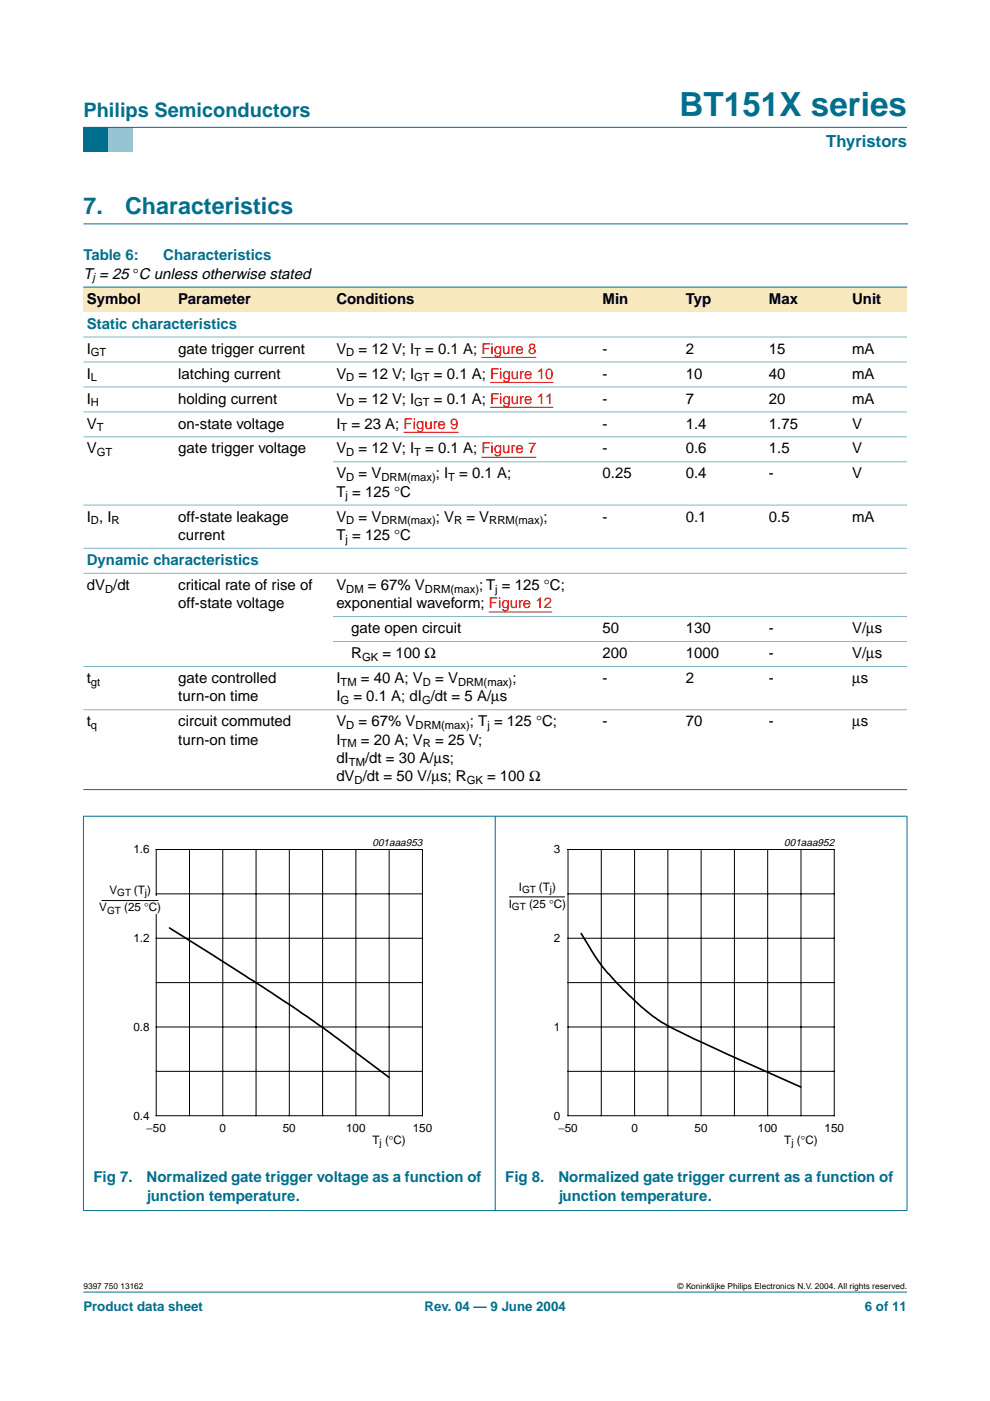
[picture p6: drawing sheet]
<svg xmlns="http://www.w3.org/2000/svg" width="210mm" height="297mm" viewBox="0 0 210 297" stroke-linecap="round" stroke-linejoin="round" font-family="sans-serif">
<defs><g id="words">
<text font-size="7.1" fill="#006e8c" x="144.1" y="24.7">BT151X series</text>
<g font-size="4.9" fill="#006e8c">
<text x="17.7" y="45.5">7.</text>
<text x="26.5" y="45.5">Characteristics</text>
</g>
<text font-size="4.2" fill="#006e8c" x="17.7" y="24.9">Philips Semiconductors</text>
<text font-size="3.5" fill="#006e8c" x="175.2" y="31.1">Thyristors</text>
<g font-size="3.2" fill="#006e8c">
<text x="17.7" y="55.2">Table 6:</text>
<text x="34.6" y="55.2">Characteristics</text>
<text x="18.4" y="69.7">Static characteristics</text>
<text x="18.4" y="119.8">Dynamic characteristics</text>
<text x="19.8" y="250.7">Fig 7.</text>
<text x="31.1" y="250.7">Normalized gate trigger voltage as a function of</text>
<text x="107.1" y="250.7">Fig 8.</text>
<text x="118.4" y="250.7">Normalized gate trigger current as a function of</text>
<text x="31.1" y="254.5">junction temperature.</text>
<text x="118.4" y="254.5">junction temperature.</text>
</g>
<g font-size="3.2">
<text x="17.7" y="59.1">T = 25 °C unless otherwise stated</text>
<text x="18.4" y="64.4">Symbol</text>
<text x="37.8" y="64.4">Parameter</text>
<text x="71.3" y="64.4">Conditions</text>
<text x="127.8" y="64.4">Min</text>
<text x="145.4" y="64.4">Typ</text>
<text x="163" y="64.4">Max</text>
<text x="180.7" y="64.4">Unit</text>
<text x="18.4" y="75">I</text>
<text x="37.8" y="75">gate trigger current</text>
<text x="71.3" y="75">V</text>
<text x="76" y="75">= 12 V; I</text>
<text x="90.2" y="75">= 0.1 A; Figure 8</text>
<text x="127.8" y="75">-</text>
<text x="145.4" y="75">2</text>
<text x="163" y="75">15</text>
<text x="180.7" y="75">mA</text>
<text x="18.4" y="80.3">I</text>
<text x="37.8" y="80.3">latching current</text>
<text x="71.3" y="80.3">V</text>
<text x="76" y="80.3">= 12 V; I</text>
<text x="92" y="80.3">= 0.1 A; Figure 10</text>
<text x="127.8" y="80.3">-</text>
<text x="145.4" y="80.3">10</text>
<text x="163" y="80.3">40</text>
<text x="180.7" y="80.3">mA</text>
<text x="18.4" y="85.6">I</text>
<text x="37.8" y="85.6">holding current</text>
<text x="71.3" y="85.6">V</text>
<text x="76" y="85.6">= 12 V; I</text>
<text x="92" y="85.6">= 0.1 A; Figure 11</text>
<text x="127.8" y="85.6">-</text>
<text x="145.4" y="85.6">7</text>
<text x="163" y="85.6">20</text>
<text x="180.7" y="85.6">mA</text>
<text x="18.4" y="90.9">V</text>
<text x="37.8" y="90.9">on-state voltage</text>
<text x="71.3" y="90.9">I</text>
<text x="74.5" y="90.9">= 23 A; Figure 9</text>
<text x="127.8" y="90.9">-</text>
<text x="145.4" y="90.9">1.4</text>
<text x="163" y="90.9">1.75</text>
<text x="180.7" y="90.9">V</text>
<text x="18.4" y="96.1">V</text>
<text x="37.8" y="96.1">gate trigger voltage</text>
<text x="71.3" y="101.4">V</text>
<text x="71.3" y="96.1">V</text>
<text x="76" y="96.1">= 12 V; I</text>
<text x="76" y="101.4">= V</text>
<text x="90.2" y="96.1">= 0.1 A; Figure 7</text>
<text x="92.4" y="101.4">; I</text>
<text x="97.4" y="101.4">= 0.1 A;</text>
<text x="127.8" y="96.1">-</text>
<text x="127.8" y="101.4">0.25</text>
<text x="145.4" y="96.1">0.6</text>
<text x="145.4" y="101.4">0.4</text>
<text x="163" y="96.1">1.5</text>
<text x="163" y="101.4">-</text>
<text x="180.7" y="96.1">V</text>
<text x="180.7" y="101.4">V</text>
<text x="71.3" y="105.3">T = 125 °C</text>
<text x="18.4" y="110.6">I , I</text>
<text x="37.8" y="110.6">off-state leakage</text>
<text x="71.3" y="110.6">V</text>
<text x="76" y="110.6">= V</text>
<text x="92.4" y="110.6">; V</text>
<text x="98.9" y="110.6">= V</text>
<text x="115.2" y="110.6">;</text>
<text x="127.8" y="110.6">-</text>
<text x="145.4" y="110.6">0.1</text>
<text x="163" y="110.6">0.5</text>
<text x="180.7" y="110.6">mA</text>
<text x="37.8" y="114.5">current</text>
<text x="71.3" y="114.5">T = 125 °C</text>
<text x="18.4" y="125.1">dV /dt</text>
<text x="37.8" y="125.1">critical rate of rise of</text>
<text x="71.3" y="125.1">V</text>
<text x="78" y="125.1">= 67% V</text>
<text x="101.6" y="125.1">; T = 125 °C;</text>
<text x="37.8" y="129">off-state voltage</text>
<text x="71.3" y="129">exponential waveform; Figure 12</text>
<text x="74.5" y="134.2">gate open circuit</text>
<text x="127.8" y="134.2">50</text>
<text x="145.4" y="134.2">130</text>
<text x="163" y="134.2">-</text>
<text x="180.7" y="134.2">V/µs</text>
<text x="74.5" y="139.5">R</text>
<text x="81.1" y="139.5">= 100 Ω</text>
<text x="127.8" y="139.5">200</text>
<text x="145.4" y="139.5">1000</text>
<text x="163" y="139.5">-</text>
<text x="180.7" y="139.5">V/µs</text>
<text x="18.4" y="144.8">t</text>
<text x="37.8" y="144.8">gate controlled</text>
<text x="37.8" y="148.7">turn-on time</text>
<text x="71.3" y="148.7">I</text>
<text x="71.3" y="144.8">I</text>
<text x="74.9" y="148.7">= 0.1 A; dI /dt = 5 A/µs</text>
<text x="76.5" y="144.8">= 40 A; V</text>
<text x="92.3" y="144.8">= V</text>
<text x="108.6" y="144.8">;</text>
<text x="127.8" y="144.8">-</text>
<text x="145.4" y="144.8">2</text>
<text x="163" y="144.8">-</text>
<text x="180.7" y="144.8">µs</text>
<text x="18.4" y="154">t</text>
<text x="37.8" y="154">circuit commuted</text>
<text x="71.3" y="154">V</text>
<text x="76" y="154">= 67% V</text>
<text x="99.6" y="154">; T = 125 °C;</text>
<text x="127.8" y="154">-</text>
<text x="145.4" y="154">70</text>
<text x="163" y="154">-</text>
<text x="180.7" y="154">µs</text>
<text x="37.8" y="157.9">turn-on time</text>
<text x="71.3" y="157.9">I</text>
<text x="71.3" y="161.8">dI</text>
<text x="76.5" y="157.9">= 20 A; V</text>
<text x="77.4" y="161.8">/dt = 30 A/µs;</text>
<text x="92.3" y="157.9">= 25 V;</text>
<text x="71.3" y="165.6">dV /dt = 50 V/µs; R</text>
<text x="103.3" y="165.6">= 100 Ω</text>
</g>
<g font-size="2.8" fill="#006e8c">
<text x="17.7" y="278">Product data sheet</text>
<text x="90" y="278">Rev. 04 — 9 June 2004</text>
<text x="183.4" y="278">6 of 11</text>
</g>
<g font-size="2.5">
<text x="28.3" y="181">1.6</text>
<text x="117.4" y="181">3</text>
<text x="23.2" y="189.6">V</text>
<text x="28.4" y="189.6">(T )</text>
<text x="110" y="188.9">I</text>
<text x="114.2" y="188.9">(T )</text>
<text x="21.1" y="193.2">V</text>
<text x="26.3" y="193.2">(25 °C)</text>
<text x="107.9" y="192.5">I</text>
<text x="112.2" y="192.5">(25 °C)</text>
<text x="28.3" y="199.8">1.2</text>
<text x="117.4" y="199.8">2</text>
<text x="28.3" y="218.6">0.8</text>
<text x="117.4" y="218.6">1</text>
<text x="28.3" y="237.4">0.4</text>
<text x="31.1" y="239.9">−50</text>
<text x="46.5" y="239.9">0</text>
<text x="60" y="239.9">50</text>
<text x="73.4" y="239.9">100</text>
<text x="87.5" y="239.9">150</text>
<text x="117.4" y="237.4">0</text>
<text x="118.4" y="239.9">−50</text>
<text x="133.9" y="239.9">0</text>
<text x="147.3" y="239.9">50</text>
<text x="160.7" y="239.9">100</text>
<text x="174.8" y="239.9">150</text>
<text x="79" y="242.5">T (°C)</text>
<text x="166.3" y="242.5">T (°C)</text>
</g>
<g font-size="2.4">
<text x="19.6" y="59.7">j</text>
<text x="19.3" y="75.6">GT</text>
<text x="73.4" y="75.6">D</text>
<text x="87.8" y="75.6">T</text>
<text x="19.3" y="80.8">L</text>
<text x="73.4" y="80.8">D</text>
<text x="87.8" y="80.8">GT</text>
<text x="19.3" y="86.1">H</text>
<text x="73.4" y="86.1">D</text>
<text x="87.8" y="86.1">GT</text>
<text x="20.5" y="91.4">T</text>
<text x="72.2" y="91.4">T</text>
<text x="20.5" y="96.7">GT</text>
<text x="73.4" y="96.7">D</text>
<text x="87.8" y="96.7">T</text>
<text x="73.3" y="105.9">j</text>
<text x="73.4" y="102">D</text>
<text x="80.9" y="102">DRM(max)</text>
<text x="95" y="102">T</text>
<text x="19.3" y="111.2">D</text>
<text x="23.6" y="111.2">R</text>
<text x="73.4" y="111.2">D</text>
<text x="80.9" y="111.2">DRM(max)</text>
<text x="96.3" y="111.2">R</text>
<text x="103.7" y="111.2">RRM(max)</text>
<text x="73.3" y="115.1">j</text>
<text x="22.3" y="125.6">D</text>
<text x="73.4" y="125.6">DM</text>
<text x="90.1" y="125.6">DRM(max)</text>
<text x="105" y="125.6">j</text>
<text x="76.8" y="140.1">GK</text>
<text x="19.3" y="145.4">gt</text>
<text x="72.2" y="145.4">TM</text>
<text x="72.2" y="149.3">G</text>
<text x="89.5" y="149.3">G</text>
<text x="89.7" y="145.4">D</text>
<text x="97.1" y="145.4">DRM(max)</text>
<text x="19.3" y="154.6">q</text>
<text x="73.4" y="154.6">D</text>
<text x="88.1" y="154.6">DRM(max)</text>
<text x="103.3" y="154.6">j</text>
<text x="72.2" y="158.5">TM</text>
<text x="89.7" y="158.5">R</text>
<text x="74" y="162.3">TM</text>
<text x="75.2" y="166.2">D</text>
<text x="99" y="166.2">GK</text>
</g>
<g font-size="2.2">
<text x="79" y="179.3">001aaa953</text>
<text x="166.3" y="179.3">001aaa952</text>
</g>
<g font-size="2.1">
<text x="24.9" y="190.1">GT</text>
<text x="30.7" y="190.1">j</text>
<text x="110.7" y="189.4">GT</text>
<text x="116.6" y="189.4">j</text>
<text x="22.7" y="193.7">GT</text>
<text x="108.5" y="193">GT</text>
<text x="80.5" y="243">j</text>
<text x="167.8" y="243">j</text>
</g>
<g font-size="1.8">
<text x="17.7" y="273.4">9397 750 13162</text>
<text x="143.7" y="273.4">© Koninklijke Philips Electronics N.V. 2004. All rights reserved.</text>
</g>
</g></defs>
<path d="M17.7 273.9h174.6z" fill="#006e8c" stroke="#006e8c" stroke-width=".21"/>
<path d="M17.7 27h5.3v5.3h-5.3z" fill-rule="evenodd" fill="#006e8c"/>
<path d="M23 27h5.3v5.3h-5.3z" fill-rule="evenodd" fill="#96c4d6"/>
<path d="M17.7 27h174.6z" fill="#006e8c" stroke="#006e8c" stroke-width=".21"/>
<path d="M17.7 47.5h174.7" fill="none" stroke="#006e8c" stroke-width=".21"/>
<g fill="#f7e8bd">
<path d="M17.7 60.9h19.4v5.3h-19.4z" fill-rule="evenodd"/>
<path d="M37.1 60.9h33.5v5.3h-33.5z" fill-rule="evenodd"/>
<path d="M70.6 60.9h51.2v5.3h-51.2z" fill-rule="evenodd"/>
<path d="M121.8 60.9h5.2v5.3h-5.2z" fill-rule="evenodd"/>
<path d="M127 60.9h17.7v5.3h-17.7z" fill-rule="evenodd"/>
<path d="M144.7 60.9h17.6v5.3h-17.6z" fill-rule="evenodd"/>
<path d="M162.3 60.9h17.7v5.3h-17.7z" fill-rule="evenodd"/>
<path d="M180 60.9h12.3v5.3h-12.3z" fill-rule="evenodd"/>
</g>
<path d="M102.1 75.8h11.6M85.6 91.7h11.6M102.1 96.9h11.6M103.9 81.1h13.4M103.9 86.4h13.4M103.7 129.8h13.4" fill="none" stroke="#f00" stroke-width=".21"/>
<g fill="#006e8c" stroke="#006e8c" stroke-width=".21">
<path d="M17.7 60.9h174.6z"/>
<path d="M17.7 167.4h174.6z"/>
<path d="M17.7 173.1v83.5z"/>
<path d="M105 173v83.7z"/>
<path d="M192.3 173.1v83.5z"/>
<path d="M17.6 173.1h174.8z"/>
<path d="M17.6 256.7h174.8z"/>
</g>
<g fill="#80b6c6" stroke="#80b6c6" stroke-width=".21">
<path d="M17.7 71.5h174.6z"/>
<path d="M17.7 76.7h174.6z"/>
<path d="M17.7 82h174.6z"/>
<path d="M17.7 87.3h174.6z"/>
<path d="M17.7 92.6h174.6z"/>
<path d="M70.6 97.9h121.7z"/>
<path d="M17.7 107.1h174.6z"/>
<path d="M17.7 116.3h174.6z"/>
<path d="M17.7 121.5h174.6z"/>
<path d="M70.6 130.7h121.7z"/>
<path d="M70.6 136h121.7z"/>
<path d="M17.7 141.3h174.6z"/>
<path d="M17.7 150.5h174.6z"/>
</g>
<path d="M20.4 177.3h81.9v66.3h-81.9z" fill="none" stroke="#fff" stroke-width=".21"/>
<g fill="none" stroke="#000" stroke-width=".21">
<path d="M33.1 180.1h56.5v56.5h-56.5zM33.1 189.5h56.5M33.1 198.9h56.5M40.2 180.1v56.5M47.2 180.1v56.5M54.3 180.1v56.5M61.3 180.1v56.5M68.4 180.1v56.5M75.5 180.1v56.5M82.5 180.1v56.5M33.1 208.3h56.5M33.1 217.7h56.5"/>
<path d="M33.1 227.1h56.5"/>
</g>
<path d="M35.9 196.7l18 11.4 7.5 4.9 7.1 4.9 14 10.5" fill="none" stroke="#000" stroke-width=".35"/>
<path d="M32.4 190.1h1.4v3.7h-1.4z" fill="#fff"/>
<g fill="none" stroke="#000" stroke-width=".21">
<path d="M21.5 190.9h12.1M107.9 190.2h11.9M120.4 180.1h56.5v56.5h-56.5zM120.4 189.5h56.5M120.4 198.9h56.5M127.5 180.1v56.5M134.5 180.1v56.5M141.6 180.1v56.5M148.7 180.1v56.5M155.7 180.1v56.5M162.8 180.1v56.5M169.8 180.1v56.5"/>
<path d="M120.4 208.3h56.5M120.4 217.7h56.5M120.4 227.1h56.5"/>
</g>
<path d="M107.7 177.3h81.9v66.3h-81.9z" fill="none" stroke="#fff" stroke-width=".21"/>
<path d="M123.2 197.9l2 3.2a43.2 43.2 0 0 0 8.2 9.9l1.7 1.6a33 33 0 0 0 10 6.6l8.6 4.1 16.1 7.2" fill="none" stroke="#000" stroke-width=".35"/>
<use href="#words"/>
</svg>
